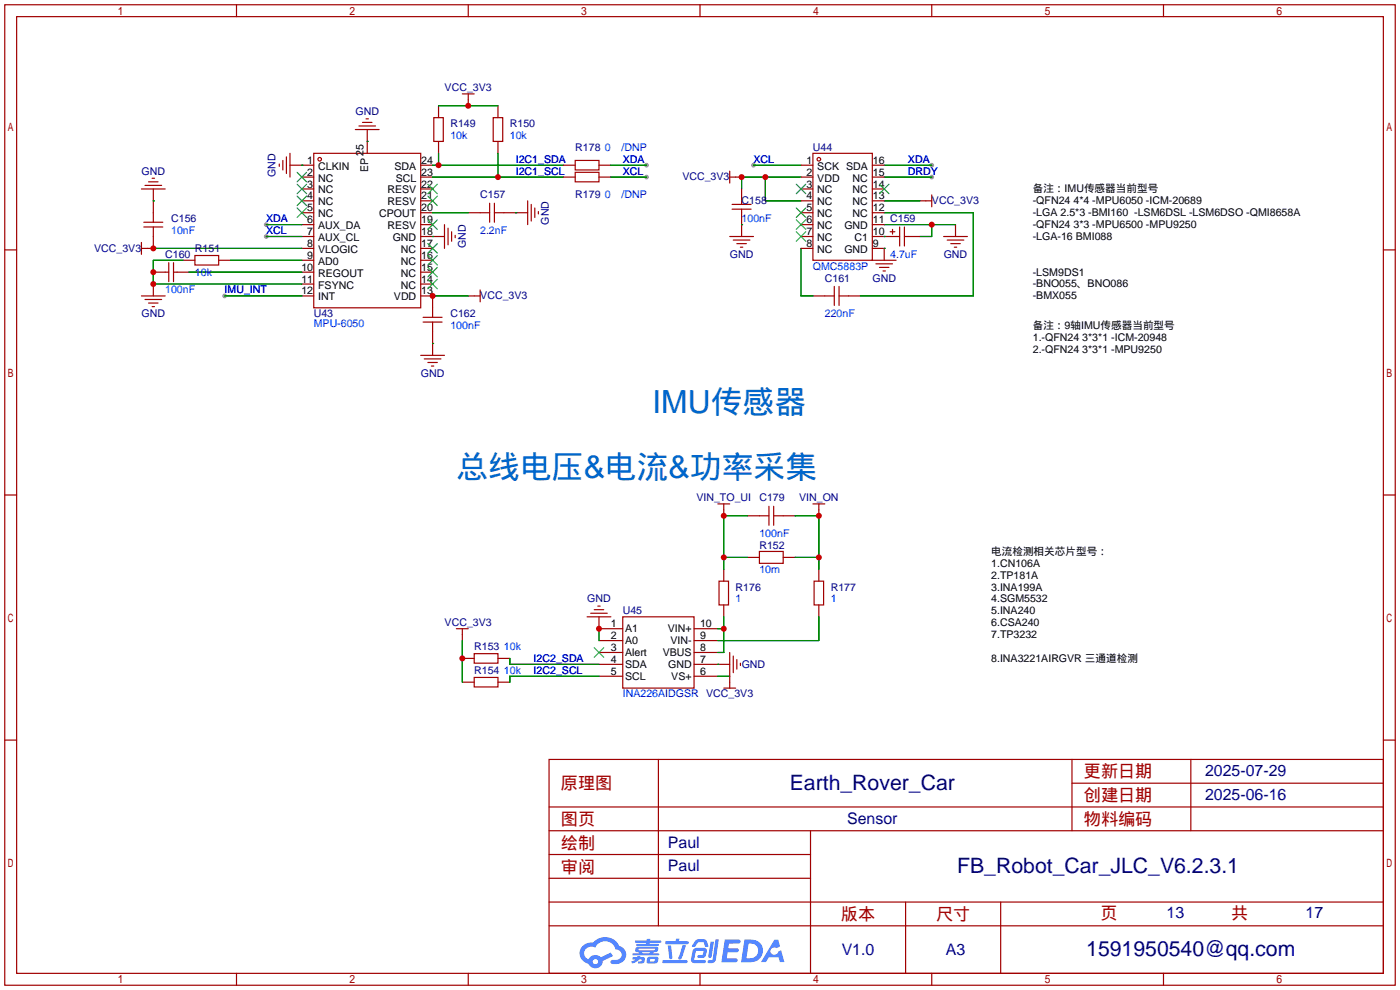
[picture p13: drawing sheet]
<svg xmlns="http://www.w3.org/2000/svg" width="299mm" height="212mm" viewBox="0 0 299 212" stroke-linecap="round" stroke-linejoin="round" font-family="sans-serif">
<defs><g id="words">
<g font-size="6.8" fill="#06c">
<text x="139.4" y="88.3">IMU传感器</text>
<text x="97.5" y="102.3">总线电压&amp;电流&amp;功率采集</text>
</g>
<g font-size="4.5" fill="#000080">
<text x="168.8" y="168.8">Earth_Rover_Car</text>
<text x="204.6" y="186.6">FB_Robot_Car_JLC_V6.2.3.1</text>
<text x="232.2" y="204.4">1591950540@qq.com</text>
</g>
<g font-size="3.7" fill="#a00000">
<text x="231.6" y="166.2">更新日期</text>
<text x="119.9" y="168.7">原理图</text>
<text x="231.6" y="171.2">创建日期</text>
<text x="119.9" y="176.3">图页</text>
<text x="231.6" y="176.3">物料编码</text>
<text x="119.9" y="181.4">绘制</text>
<text x="119.9" y="186.5">审阅</text>
<text x="179.7" y="196.6">版本</text>
<text x="200" y="196.6">尺寸</text>
<text x="235.2" y="196.4">页</text>
<text x="263.1" y="196.4">共</text>
</g>
<g font-size="3.4" fill="#000080">
<text x="257.6" y="165.9">2025-07-29</text>
<text x="257.6" y="171">2025-06-16</text>
<text x="181" y="176.1">Sensor</text>
<text x="142.7" y="181.2">Paul</text>
<text x="142.7" y="186.3">Paul</text>
<text x="249.3" y="196.2">13</text>
<text x="279" y="196.2">17</text>
<text x="179.9" y="204">V1.0</text>
<text x="202.1" y="204">A3</text>
</g>
<g font-size="2.3" fill="#000080">
<text x="95" y="19.5">VCC_3V3</text>
<text x="76" y="24.6">GND</text>
<text x="96.3" y="27.1">R149</text>
<text x="109" y="27.1">R150</text>
<text x="122.9" y="32.2">R178</text>
<text x="173.7" y="32.2">U44</text>
<text x="30.2" y="37.3">GND</text>
<text x="58.9" y="37.8" transform="rotate(-90 58.9 37.8)">GND</text>
<text x="145.8" y="38.6">VCC_3V3</text>
<text x="36.6" y="47.5">C156</text>
<text x="102.6" y="42.4">C157</text>
<text x="117.3" y="48" transform="rotate(-90 117.3 48)">GND</text>
<text x="122.9" y="42.4">R179</text>
<text x="158.5" y="43.7">C158</text>
<text x="199.2" y="43.7">VCC_3V3</text>
<text x="20.1" y="53.8">VCC_3V3</text>
<text x="41.7" y="53.8">R151</text>
<text x="99.5" y="53.1" transform="rotate(-90 99.5 53.1)">GND</text>
<text x="35.3" y="55.1">C160</text>
<text x="156" y="55.1">GND</text>
<text x="201.7" y="55.1">GND</text>
<text x="102.7" y="64">VCC_3V3</text>
<text x="176.3" y="60.2">C161</text>
<text x="186.5" y="60.2">GND</text>
<text x="30.2" y="67.8">GND</text>
<text x="67.1" y="67.8">U43</text>
<text x="96.3" y="67.8">C162</text>
<text x="89.9" y="80.5">GND</text>
<text x="148.8" y="107.2">VIN_TO_UI</text>
<text x="162.3" y="107.2">C179</text>
<text x="170.8" y="107.2">VIN_ON</text>
<text x="162.3" y="117.3">R152</text>
<text x="125.5" y="128.7">GND</text>
<text x="133.1" y="131.3">U45</text>
<text x="157.2" y="126.2">R176</text>
<text x="177.5" y="126.2">R177</text>
<text x="95" y="133.8">VCC_3V3</text>
<text x="101.3" y="144">R154</text>
<text x="101.3" y="138.9">R153</text>
<text x="158.5" y="142.7">GND</text>
</g>
<g font-size="2.3" fill="#00f">
<text x="96.3" y="29.7">10k</text>
<text x="109" y="29.7">10k</text>
<text x="110.2" y="34.8">I2C1_SDA</text>
<text x="129.3" y="32.2">0</text>
<text x="132.8" y="32.2">/DNP</text>
<text x="133.1" y="34.8">XDA</text>
<text x="161" y="34.8">XCL</text>
<text x="194.1" y="34.8">XDA</text>
<text x="110.2" y="37.3">I2C1_SCL</text>
<text x="133.1" y="37.3">XCL</text>
<text x="194.1" y="37.3">DRDY</text>
<text x="56.9" y="47.5">XDA</text>
<text x="129.3" y="42.4">0</text>
<text x="132.8" y="42.4">/DNP</text>
<text x="158.5" y="47.5">100nF</text>
<text x="36.6" y="50">10nF</text>
<text x="56.9" y="50">XCL</text>
<text x="102.6" y="50">2.2nF</text>
<text x="41.7" y="58.9">10k</text>
<text x="173.7" y="57.6">QMC5883P</text>
<text x="190.2" y="55.1">4.7uF</text>
<text x="35.3" y="62.7">100nF</text>
<text x="48" y="62.7">IMU_INT</text>
<text x="67.1" y="69.8">MPU-6050</text>
<text x="96.3" y="70.3">100nF</text>
<text x="176.3" y="67.8">220nF</text>
<text x="162.3" y="114.8">100nF</text>
<text x="162.3" y="122.4">10m</text>
<text x="157.2" y="128.7">1</text>
<text x="177.5" y="128.7">1</text>
<text x="107.7" y="144">10k</text>
<text x="107.7" y="138.9">10k</text>
<text x="114" y="141.4">I2C2_SDA</text>
<text x="114" y="144">I2C2_SCL</text>
<text x="133.1" y="149.1">INA226AIDGSR VCC_3V3</text>
</g>
<g font-size="2.3">
<text x="65.7" y="35">1</text>
<text x="77.7" y="33.3" transform="rotate(-90 77.7 33.3)">25</text>
<text x="90" y="35">24</text>
<text x="172.3" y="35">1</text>
<text x="186.6" y="35">16</text>
<text x="65.7" y="37.5">2</text>
<text x="65.7" y="40.1">3</text>
<text x="68" y="36.3">CLKIN</text>
<text x="68" y="38.8">NC</text>
<text x="68" y="41.3">NC</text>
<text x="78.7" y="36.8" transform="rotate(-90 78.7 36.8)">EP</text>
<text x="82.8" y="41.3">RESV</text>
<text x="84.3" y="36.3">SDA</text>
<text x="84.6" y="38.8">SCL</text>
<text x="90" y="40.1">22</text>
<text x="90" y="37.5">23</text>
<text x="172.3" y="37.5">2</text>
<text x="172.3" y="40.1">3</text>
<text x="174.7" y="36.3">SCK SDA</text>
<text x="174.7" y="38.8">VDD</text>
<text x="174.7" y="41.3">NC</text>
<text x="182.2" y="41.3">NC</text>
<text x="182.2" y="38.8">NC</text>
<text x="186.6" y="40.1">14</text>
<text x="186.6" y="37.5">15</text>
<text x="220.7" y="41.1">备注：IMU传感器当前型号</text>
<text x="65.7" y="42.6">4</text>
<text x="65.7" y="45.2">5</text>
<text x="65.7" y="47.7">6</text>
<text x="68" y="43.9">NC</text>
<text x="68" y="46.4">NC</text>
<text x="81" y="46.4">CPOUT</text>
<text x="82.8" y="43.9">RESV</text>
<text x="90" y="47.7">19</text>
<text x="90" y="45.2">20</text>
<text x="90" y="42.6">21</text>
<text x="172.3" y="42.6">4</text>
<text x="172.3" y="45.2">5</text>
<text x="172.3" y="47.7">6</text>
<text x="174.7" y="43.9">NC</text>
<text x="174.7" y="46.4">NC</text>
<text x="182.2" y="46.4">NC</text>
<text x="182.2" y="43.9">NC</text>
<text x="186.6" y="47.7">11 C159</text>
<text x="186.6" y="45.2">12</text>
<text x="186.6" y="42.6">13</text>
<text x="220.7" y="43.7">-QFN24 4*4 -MPU6050 -ICM-20689</text>
<text x="220.7" y="46.2">-LGA 2.5*3 -BMI160 -LSM6DSL -LSM6DSO -QMI8658A</text>
<text x="65.7" y="50.2">7</text>
<text x="65.7" y="52.8">8</text>
<text x="68" y="49">AUX_DA</text>
<text x="68" y="51.5">AUX_CL</text>
<text x="82.8" y="49">RESV</text>
<text x="83.9" y="51.5">GND</text>
<text x="90" y="52.8">17</text>
<text x="90" y="50.2">18</text>
<text x="172.3" y="50.2">7</text>
<text x="172.3" y="52.8">8</text>
<text x="174.7" y="49">NC</text>
<text x="174.7" y="51.5">NC</text>
<text x="180.5" y="49">GND</text>
<text x="182.6" y="51.5">C1</text>
<text x="186.6" y="52.8">9</text>
<text x="186.6" y="50.2">10</text>
<text x="220.7" y="48.7">-QFN24 3*3 -MPU6500 -MPU9250</text>
<text x="220.7" y="51.3">-LGA-16 BMI088</text>
<text x="64.4" y="57.9">10</text>
<text x="65.7" y="55.3">9</text>
<text x="68" y="54">VLOGIC</text>
<text x="68" y="56.6">AD0</text>
<text x="68" y="59.1">REGOUT</text>
<text x="85.7" y="59.1">NC</text>
<text x="85.7" y="56.6">NC</text>
<text x="85.7" y="54">NC</text>
<text x="90" y="57.9">15</text>
<text x="90" y="55.3">16</text>
<text x="174.7" y="54">NC</text>
<text x="180.5" y="54">GND</text>
<text x="220.7" y="58.9">-LSM9DS1</text>
<text x="64.4" y="60.4">11</text>
<text x="64.4" y="62.9">12</text>
<text x="68" y="61.7">FSYNC</text>
<text x="68" y="64.2">INT</text>
<text x="84.2" y="64.2">VDD</text>
<text x="85.7" y="61.7">NC</text>
<text x="90" y="62.9">13</text>
<text x="90" y="60.4">14</text>
<text x="220.7" y="61.4">-BNO055、BNO086</text>
<text x="220.7" y="64">-BMX055</text>
<text x="220.7" y="70.3">备注：9轴IMU传感器当前型号</text>
<text x="220.7" y="72.9">1.-QFN24 3*3*1 -ICM-20948</text>
<text x="220.7" y="75.4">2.-QFN24 3*3*1 -MPU9250</text>
<text x="211.8" y="118.6">电流检测相关芯片型号：</text>
<text x="211.8" y="121.1">1.CN106A</text>
<text x="211.8" y="123.7">2.TP181A</text>
<text x="211.8" y="126.2">3.INA199A</text>
<text x="211.8" y="128.7">4.SGM5532</text>
<text x="211.8" y="131.3">5.INA240</text>
<text x="130.6" y="134.1">1</text>
<text x="130.6" y="136.6">2</text>
<text x="133.6" y="135.1">A1</text>
<text x="133.6" y="137.6">A0</text>
<text x="142.7" y="135.1">VIN+</text>
<text x="143.3" y="137.6">VIN-</text>
<text x="149.6" y="136.6">9</text>
<text x="149.6" y="134.1">10</text>
<text x="211.8" y="133.8">6.CSA240</text>
<text x="211.8" y="136.4">7.TP3232</text>
<text x="130.6" y="139.1">3</text>
<text x="130.6" y="141.7">4</text>
<text x="133.6" y="140.2">Alert</text>
<text x="133.6" y="142.7">SDA</text>
<text x="141.7" y="140.2">VBUS</text>
<text x="142.8" y="142.7">GND</text>
<text x="149.6" y="141.7">7</text>
<text x="149.6" y="139.1">8</text>
<text x="211.8" y="141.4">8.INA3221AIRGVR 三通道检测</text>
<text x="130.6" y="144.2">5</text>
<text x="133.6" y="145.2">SCL</text>
<text x="143.5" y="145.2">VS+</text>
<text x="149.6" y="144.2">6</text>
</g>
</g></defs>
<g fill="#999">
<circle cx="161" cy="35.3" r=".51"/>
<circle cx="199.1" cy="35.3" r=".51"/>
<circle cx="199.1" cy="37.8" r=".51"/>
<circle cx="56.9" cy="48" r=".51"/>
<circle cx="56.9" cy="50.5" r=".51"/>
<circle cx="48" cy="63.2" r=".51"/>
<circle cx="138.2" cy="35.3" r=".51"/>
<circle cx="138.2" cy="37.8" r=".51"/>
</g>
<g fill="none" stroke="#a10000" stroke-width=".25">
<path d="M1 1h297.2v209.6h-297.2zM3.6 3.6h292.1v204.4h-292.1zM50.5 1v2.6M100.1 1v2.6M149.6 1v2.6M199.1 1v2.6M248.7 1v2.6M1 53.4h2.6M295.7 53.4h2.5M1 105.8h2.6M295.7 105.8h2.5M1 158.2h2.6"/>
<path d="M295.7 158.2h2.5M117.3 162.3h178.4v45.7h-178.4zM117.3 177.5h178.4M117.3 172.5h178.4M140.7 162.3v35.6M173.2 177.5v30.5M229.1 162.3v15.2M229.1 167.4h66.6M254.5 162.3v15.2M117.3 182.6h55.9M117.3 197.9h178.4M117.3 192.8h178.4"/>
<path d="M117.3 187.7h55.9M193.5 192.8v15.2M213.9 192.8v15.2M50.5 208v2.6M100.1 208v2.6M149.6 208v2.6M199.1 208v2.6M248.7 208v2.6"/>
</g>
<g fill="#5487ff">
<path d="M154.9 200.8h2.7a.48 .48 0 0 1 .7 .4 .48 .48 0 0 1-.7 .5h-1.8l-.2 1h1.9a.43 .43 0 0 1 .4 .4 .43 .43 0 0 1-.4 .4h-2l-.2 1.3h1.7a.45 .45 0 0 1 .6 .2 .45 .45 0 0 1-.2 .6l-3.2 .1z"/>
<path d="M165.5 200.8h.8l.4 1.5-.7 .3a.84 .84 0 0 0-1.2 .3 .84 .84 0 0 0 .3 1.2 .84 .84 0 0 0 1.2-.5v-.2l.6-.3 .7 2.5h-.9l-.3-1h-2.1l-.6 1h-1.1z"/>
<path d="M151.9 201.3h.7l-.5 3.2a.36 .36 0 0 1-.4 .2 .36 .36 0 0 1-.3-.3z"/>
<path d="M152.9 200.7h.7l-.6 4.3a1.13 1.13 0 0 1-1.8 .6l.2-.4h.8l.1-.2z"/>
<path d="M148.6 201.1l.6-.4h1a.77 .77 0 0 1 .9 .5l.3 1-.2 .2h-.5l-.3-.9-.2-.2-1 .1-.7 1-.6-.1v-.1z"/>
<path d="M148.2 202.9l.5-.3h1.7a.81 .81 0 0 1 .7 .5 .81 .81 0 0 1-.2 .8 .81 .81 0 0 1-.9 .8h-.7a.32 .32 0 0 1-.3-.3 .32 .32 0 0 1 .4-.3h.8l.2-.9-1.7 .1-.3 1.9h2.2a.32 .32 0 0 1 .3 .4 .32 .32 0 0 1-.4 .2h-2.3l-.4-.3-.1-.5z"/>
<path d="M141.6 205.2h5a.33 .33 0 0 1 .4 .3 .33 .33 0 0 1-.4 .3h-4.9l-.1-.1z"/>
<path d="M145.9 202h.7l-.6 2a.98 .98 0 0 1-.7 1.1l-.3-.3z"/>
<path d="M142.7 202.1h.7l.3 2.6a.34 .34 0 0 1-.3 .3 .34 .34 0 0 1-.4-.2z"/>
<path d="M142.2 201.2h2.2l.2-.6h.6l-.1 .6h1.8a.32 .32 0 0 1 .3 .3 .32 .32 0 0 1-.4 .3h-4.5l-.1-.2z"/>
<path d="M135.2 204.6h.9l.1-.2 .7-.1-.1 .3h.9a.82 .82 0 0 1-.6 1.3h-.7v-.4l.6-.1 .1-.3a.68 .68 0 0 0-.9 .4l-1.1 .4-.2-.4 1-.4h-.8z"/>
<path d="M135.8 201h2.4l.1-.3h.7l-.1 .3h2.2l.3 .3-.3 .2h-2.2l-.1 .2h1.8l.2 .3-.2 .1h-4.5l-.1-.4h2.1v-.2h-2.2l-.2-.2z"/>
<path d="M159.1 200.8l-.7 4.9h1.7a2.5 2.5 0 0 0 3-2.5 2.5 2.5 0 0 0-3.1-2.4zM160 201.6a1.61 1.61 0 0 1 2 1.5 1.61 1.61 0 0 1-1.8 1.7h-.7z"/>
<path d="M135.9 202.5a.55 .55 0 0 0-.1 .8 .55 .55 0 0 0 .7 .2v.3h-1.3v.3l5.5 .1 .2-.2-.2-.2h-1.2l.2-.3a.7 .7 0 0 0 .9-.2 .7 .7 0 0 0-.1-.9l-4.1-.1zM136.5 202.8l3.3-.1 .2 .2-.2 .2h-3.2zM137.2 203.5h1.7l-.1 .3h-1.5z"/>
<path d="M138.4 204.7a1.05 1.05 0 0 0-.1 1.2 2.91 2.91 0 0 0 2.2-.2 .98 .98 0 0 0 0-1.2h-1.6zM139 205l.8-.1 .1 .4-.2 .2h-.8z"/>
<path d="M124.6 202.1a2.23 2.23 0 0 0-.6 2.3 2.23 2.23 0 0 0 1.8 1.6 1.58 1.58 0 0 0 1.7 .9 1.58 1.58 0 0 0 1.3-1.5l2.2-1.1-.5-.7-2.1 1a1.65 1.65 0 0 0-2.6 .4 1.45 1.45 0 0 1-.8-1.9 1.45 1.45 0 0 1 2-.7l.2 .1a2.3 2.3 0 0 1 2.4-1.3 2.3 2.3 0 0 1 2 1.7 1.12 1.12 0 0 1 1.3 1.1 1.12 1.12 0 0 1-1.2 1.2h-.7a.45 .45 0 0 0-.5 .3 .45 .45 0 0 0 .4 .5 2.21 2.21 0 0 0 2.3-.5 2.21 2.21 0 0 0 .5-2.3 2.13 2.13 0 0 0-1.4-1.1 3.3 3.3 0 0 0-5.5-.6h-1.2zM126.7 205.5a.57 .57 0 0 1 1.1 0 .57 .57 0 0 1-1.1 0z"/>
</g>
<g fill="none" stroke="#a10000" stroke-width=".25">
<path d="M31 39.6h3.5M31.7 38.9h2.1M32.5 38.1h.5M59.7 35.1v.5M60.5 34.3v2M61.2 33.5v3.6M62 35.3h5.1M62 32.8v5M64.5 37.8h2.6M67.1 32.8h22.8v33h-22.8zM75.9 27.7h5.1M76.7 26.9h3.6"/>
<path d="M77.5 26.2h2M78.2 25.4h.5M78.5 27.7v5.1M89.9 37.8h2.6M89.9 35.3h2.6M92.7 25.1h2v5.1h-2zM93.7 22.6v2.5M93.7 30.2v2.6M98.8 20.1h2.5M100.1 20.1v2.5M105.4 25.1h2v5.1h-2zM106.4 22.6v2.5"/>
<path d="M106.4 30.2v2.6M120.4 37.8h2.5M120.4 35.3h2.5M122.9 34.3h5.1v2h-5.1zM122.9 36.8h5.1v2.1h-5.1zM128 37.8h2.6M128 35.3h2.6M156 37.8h2.5M156 36.6v2.5M171.2 37.8h2.5M171.2 35.3h2.5M173.7 32.8h12.7v22.8h-12.7z"/>
<path d="M186.4 37.8h2.6M186.4 35.3h2.6M30.2 40.4h5.1M30.2 51.8v2.6M30.7 47.5h4.1M30.7 48.5h4.1M32.8 48.5v4.6h-2.6M32.8 58.2h3.3M32.8 40.4v7.1M36.1 56.1v4.1M37.1 58.2h3.3M37.1 56.1v4.1"/>
<path d="M39.1 55.6h2.6M41.7 54.6h5v2h-5zM46.7 55.6h2.6M64.5 55.6h2.6M64.5 50.5h2.6M64.5 42.9h2.6M64.5 40.4h2.6M64.5 45.5h2.6M64.5 48h2.6M64.5 53.1h2.6M64.5 58.2h2.6M89.9 55.6h2.6"/>
<path d="M89.9 50.5h5.1M89.9 42.9h2.6M89.9 40.4h2.6M89.9 45.5h2.6M89.9 48h2.6M89.9 53.1h2.6M89.9 58.2h2.6M95 48v5.1M95.8 48.8v3.5M96.5 49.5v2.1M97.3 50.3v.5M100.1 45.5h4.5"/>
<path d="M104.6 43.4v4.1M105.7 45.5h7.1M105.7 43.4v4.1M112.8 42.9v5.1M113.5 43.7v3.5M114.3 44.4v2.1M115.1 45.2v.5M156 50.5h5M156.5 44.7h4M156.5 43.7h4M156.7 51.3h3.6M157.5 52.1h2"/>
<path d="M158.2 52.8h.5M158.5 40.4v3.3M158.5 44.7v5.8M171.2 50.5h2.5M171.2 42.9h2.5M171.2 40.4h2.5M171.2 45.5h2.5M171.2 48h2.5M171.2 53.1h2.5M186.4 53.1h2.6v2.5M186.4 55.6h5.1M186.4 50.5h5.9"/>
<path d="M186.4 42.9h2.6M186.4 40.4h2.6M186.4 45.5h2.6M186.4 48h2.6M187.2 56.4h3.6M188 57.2h2M188.7 57.9h.5M190.2 49.5h1.1M190.8 49v1M192.3 48.5v4.1M193.3 50.5h3.3M193.3 48.5v4.1"/>
<path d="M196.6 42.9h2.5M199.1 41.7v2.5M201.7 50.5h5.1M202.4 51.3h3.6M203.2 52.1h2M204 52.8h.5M204.2 48v2.5M30.2 63.2h5.1M31 64h3.5M31.7 64.8h2.1M32.5 65.5h.5M32.8 60.7v2.5"/>
<path d="M64.5 63.2h2.6M64.5 60.7h2.6M89.9 63.2h2.6v4.6M89.9 60.7h2.6M89.9 75.9h5.1M90.4 68.8h4.1M90.4 67.8h4.1M90.7 76.7h3.5M91.4 77.5h2.1M92.2 78.2h.5M92.5 68.8v7.1M100.1 63.2h2.5"/>
<path d="M102.6 62v2.5M173.7 63.2h4.6M178.3 61.2v4.1M179.3 61.2v4.1M179.3 63.2h4.6M153.4 107.7h2.6M154.7 107.7v2.5M159.8 119.1h2.5M159.8 110.2h4.5M162.3 117.9h5.1v2.5h-5.1zM164.3 108.2v4.1M165.4 110.2h4.5"/>
<path d="M165.4 108.2v4.1M167.4 119.1h2.5M173.7 107.7h2.6M175 107.7v2.5M97.5 134.4h2.6M98.8 134.4v2.5M101.3 139.7h5.1v2h-5.1zM125.5 131.8h5.1M126.2 131.1h3.6M127 130.3h2M127.8 129.5h.5M128 131.8v2.6h5.1"/>
<path d="M128 136.9h5.1M128 139.4h5.1M133.1 131.8h15.2v15.3h-15.2zM148.3 134.4h5.1M148.3 136.9h5.1M148.3 139.4h5.1M153.7 124.2h2v5.1h-2zM154.7 121.7v2.5M154.7 129.3v2.5M156 139.4v7.7M174 124.2h2v5.1h-2zM175 121.7v2.5"/>
<path d="M175 129.3v2.5M98.8 145.8h2.5M98.8 140.7h2.5M101.3 144.8h5.1v2h-5.1zM106.4 145.8h2.6M106.4 140.7h2.6M128 142h5.1M128 144.5h5.1M148.3 142h7.7M148.3 144.5h5.1M154.7 147.1h2.5M156.7 140.2v3.6"/>
<path d="M157.5 141v2M158.2 141.7v.5"/>
<circle cx="68.3" cy="34" r=".38"/>
<circle cx="175" cy="34" r=".38"/>
</g>
<g fill="none" stroke="#008700" stroke-width=".25">
<path d="M64.5 35.3h.1M78.5 30.2h.1M92.5 37.8h27.9M92.5 35.3h27.9M93.7 32.8v2.5M93.7 22.6h12.7M106.4 32.8v5M130.6 37.8h7.6M130.6 35.3h7.6M161 35.3h10.2M163.6 37.8v5.1h7.6M171.2 37.8h-12.7v2.6"/>
<path d="M189 37.8h10.1M189 35.3h10.1M32.8 42.9h.1M32.8 53.1h31.7M39.1 55.6h-6.3v5.1h31.7M40.4 58.2h24.1M49.3 55.6h15.2M56.9 48h7.6M56.9 50.5h7.6M92.5 50.5h.1M92.5 45.5h7.6M110.2 45.5h.1"/>
<path d="M158.5 48h.1M171.2 53.1v10.1h2.5M189 53.1h.1M189 50.5h.1M189 42.9h7.6M189 48h15.2M189 45.5h19v17.7h-24.1M199.1 48v2.5h-2.5M48 63.2h16.5M92.5 73.4h.1M92.5 63.2h7.6M154.7 119.1h5.1"/>
<path d="M159.8 110.2h-5.1v11.5M169.9 119.1h5.1M169.9 110.2h5.1v11.5M98.8 136.9v8.9M128 134.4v2.5M153.4 134.4h1.3M154.7 131.8v7.6h-1.3M175 131.8v5.1h-21.6M109 140.7v1.3h19M128 144.5h-19v1.3M153.4 142h.1M153.4 144.5h2.6"/>
</g>
<g fill="none" stroke="#3c3" stroke-width=".25">
<path d="M63.5 36.8l2 2.1M63.5 39.4l2 2M65.5 36.8l-2 2.1M65.5 39.4l-2 2M91.4 39.4l2.1 2M93.5 39.4l-2.1 2M170.2 39.4l2 2M172.2 39.4l-2 2M188 39.4l2 2M190 39.4l-2 2M63.5 41.9l2 2M63.5 44.4l2 2.1"/>
<path d="M65.5 41.9l-2 2M65.5 44.4l-2 2.1M91.4 59.7l2.1 2M91.4 57.2l2.1 2M91.4 54.6l2.1 2M91.4 52.1l2.1 2M91.4 47l2.1 2M91.4 41.9l2.1 2M93.5 59.7l-2.1 2M93.5 57.2l-2.1 2M93.5 54.6l-2.1 2M93.5 52.1l-2.1 2"/>
<path d="M93.5 47l-2.1 2M93.5 41.9l-2.1 2M170.2 44.4l2 2.1M170.2 47l2 2M170.2 49.5l2 2.1M172.2 44.4l-2 2.1M172.2 47l-2 2M172.2 49.5l-2 2.1M127 138.4l2 2.1M129 138.4l-2 2.1"/>
</g>
<g fill="#c00">
<circle cx="163.6" cy="37.8" r=".63"/>
<circle cx="158.5" cy="37.8" r=".63"/>
<circle cx="199.1" cy="48" r=".63"/>
<circle cx="98.8" cy="140.7" r=".63"/>
<circle cx="128" cy="134.4" r=".63"/>
<circle cx="92.5" cy="63.2" r=".63"/>
<circle cx="32.8" cy="53.1" r=".63"/>
<circle cx="93.7" cy="35.3" r=".63"/>
<circle cx="106.4" cy="37.8" r=".63"/>
<circle cx="100.1" cy="22.6" r=".63"/>
<circle cx="32.8" cy="58.2" r=".63"/>
<circle cx="32.8" cy="60.7" r=".63"/>
<circle cx="154.7" cy="134.4" r=".63"/>
<circle cx="154.7" cy="119.1" r=".63"/>
<circle cx="154.7" cy="110.2" r=".63"/>
<circle cx="175" cy="119.1" r=".63"/>
<circle cx="175" cy="110.2" r=".63"/>
</g>
<use href="#words"/>
</svg>
